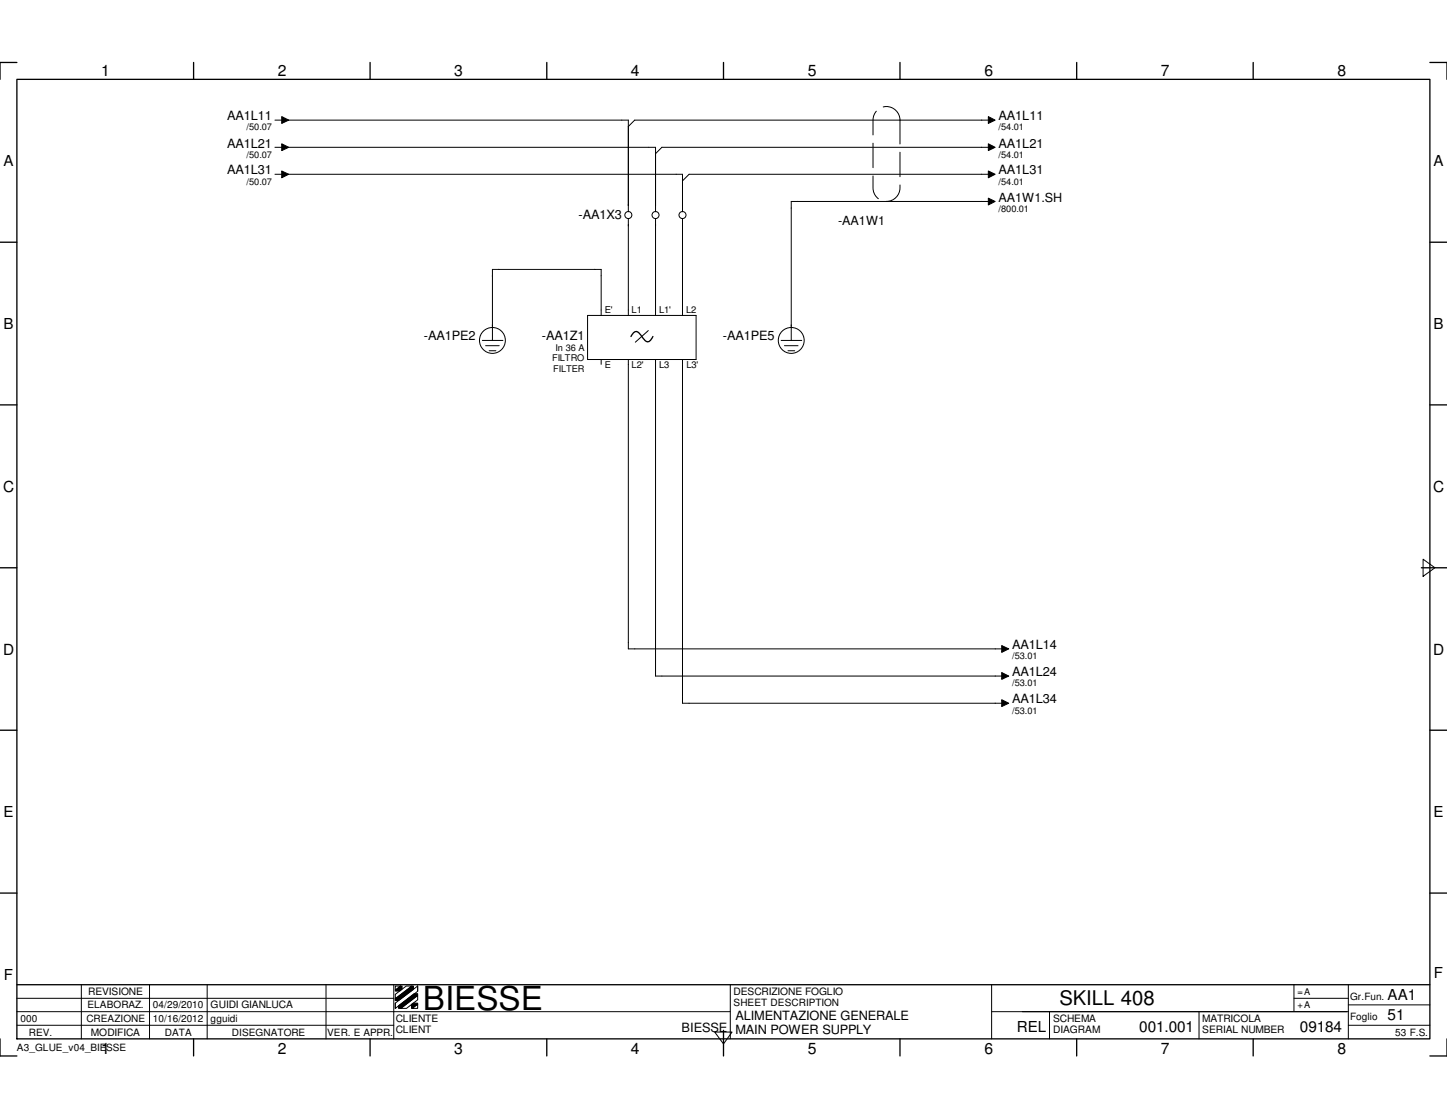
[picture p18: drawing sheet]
<svg xmlns="http://www.w3.org/2000/svg" width="279mm" height="216mm" viewBox="0 0 279 216" stroke-linecap="round" stroke-linejoin="round" font-family="sans-serif">
<defs><g id="words">
<text font-size="6.4" x="81.7" y="195.1">BIESSE</text>
<text font-size="3.9" x="204.6" y="194.1">SKILL 408</text>
<g font-size="3">
<text x="19.5" y="14.7">1</text>
<text x="53.6" y="14.7">2</text>
<text x="87.7" y="14.7">3</text>
<text x="121.8" y="14.7">4</text>
<text x="156" y="14.7">5</text>
<text x="190.1" y="14.7">6</text>
<text x="224.2" y="14.7">7</text>
<text x="258.2" y="14.7">8</text>
<text x=".6" y="95">C</text>
<text x="276.7" y="95">C</text>
<text x=".6" y="126.4">D</text>
<text x="276.7" y="126.4">D</text>
<text x="267.9" y="197">51</text>
<text x="19.5" y="203.5">1</text>
<text x="53.6" y="203.5">2</text>
<text x="87.7" y="203.5">3</text>
<text x="121.8" y="203.5">4</text>
<text x="156" y="203.5">5</text>
<text x="190.1" y="203.5">6</text>
<text x="220" y="199.3">001.001</text>
<text x="224.2" y="203.5">7</text>
<text x="251" y="199.3">09184</text>
<text x="258.2" y="203.5">8</text>
</g>
<g font-size="2.9">
<text x=".7" y="32.1">A</text>
<text x="276.8" y="32.1">A</text>
<text x=".7" y="63.5">B</text>
<text x="276.8" y="63.5">B</text>
<text x=".7" y="157.9">E</text>
<text x="276.8" y="157.9">E</text>
<text x=".8" y="189.2">F</text>
<text x="276.9" y="188.9">F</text>
<text x="267.9" y="193.1">AA1</text>
<text x="196.3" y="199.3">REL</text>
</g>
<g font-size="2.5">
<text x="43.9" y="23.2">AA1L11</text>
<text x="192.8" y="23.2">AA1L11</text>
<text x="43.9" y="28.5">AA1L21</text>
<text x="192.8" y="28.5">AA1L21</text>
<text x="43.9" y="33.7">AA1L31</text>
<text x="192.8" y="33.7">AA1L31</text>
<text x="111.7" y="42.2">-AA1X3</text>
<text x="81.8" y="65.7">-AA1PE2</text>
<text x="104.6" y="65.7">-AA1Z1</text>
<text x="139.6" y="65.7">-AA1PE5</text>
<text x="195.5" y="125.3">AA1L14</text>
<text x="195.5" y="130.6">AA1L24</text>
<text x="195.5" y="135.8">AA1L34</text>
<text x="142" y="197">ALIMENTAZIONE GENERALE</text>
<text x="131.6" y="199.3">BIESSE</text>
<text x="142" y="199.8">MAIN POWER SUPPLY</text>
</g>
<g font-size="2.4">
<text x="192.8" y="38.9">AA1W1.SH</text>
<text x="161.8" y="43.5">-AA1W1</text>
</g>
<g font-size="2">
<text x="17" y="192.1">REVISIONE</text>
<text x="40.6" y="194.7">GUIDI GIANLUCA</text>
<text x="76.4" y="197.4">CLIENTE</text>
<text x="141.6" y="192.1">DESCRIZIONE FOGLIO</text>
<text x="203.3" y="197.4">SCHEMA</text>
<text x="232.2" y="197.4">MATRICOLA</text>
<text x="17.6" y="200">MODIFICA</text>
<text x="76.4" y="199.6">CLIENT</text>
<text x="203.3" y="199.6">DIAGRAM</text>
<text x="232.2" y="199.6">SERIAL NUMBER</text>
</g>
<g font-size="1.9">
<text x="3.9" y="197.4">000</text>
<text x="16.7" y="197.4">CREAZIONE</text>
<text x="16.9" y="194.7">ELABORAZ.</text>
<text x="29.5" y="194.7">04/29/2010</text>
<text x="29.5" y="197.4">10/16/2012</text>
<text x="40.6" y="197.4">gguidi</text>
<text x="141.6" y="194.4">SHEET DESCRIPTION</text>
<text x="260.7" y="197">Foglio</text>
<text x="260.7" y="193.1">Gr.Fun.</text>
<text x="3.3" y="202.9">A3_GLUE_v04_BIESSE</text>
<text x="5.6" y="200">REV.</text>
<text x="31.8" y="200">DATA</text>
<text x="44.8" y="200">DISEGNATORE</text>
<text x="63.2" y="200">VER. E APPR.</text>
<text x="269.4" y="200">53 F.S.</text>
</g>
<g font-size="1.8">
<text x="47.6" y="25.2">/50.07</text>
<text x="192.8" y="25.2">/54.01</text>
<text x="47.6" y="30.4">/50.07</text>
<text x="47.6" y="35.7">/50.07</text>
<text x="192.8" y="30.4">/54.01</text>
<text x="192.8" y="35.7">/54.01</text>
<text x="192.8" y="40.9">/800.01</text>
<text x="116.8" y="60.5">E'</text>
<text x="122" y="60.5">L1</text>
<text x="127.3" y="60.5">L1'</text>
<text x="132.5" y="60.5">L2</text>
<text x="106.6" y="69.7">FILTRO</text>
<text x="106.8" y="71.8">FILTER</text>
<text x="107.3" y="67.7">In 36 A</text>
<text x="116.8" y="71">E</text>
<text x="122" y="71">L2'</text>
<text x="127.3" y="71">L3</text>
<text x="132.5" y="71">L3'</text>
<text x="195.5" y="127.3">/53.01</text>
<text x="195.5" y="132.5">/53.01</text>
<text x="195.5" y="137.8">/53.01</text>
<text x="250.5" y="192.1">=A</text>
<text x="250.5" y="194.7">+A</text>
</g>
</g></defs>
<g fill="none" stroke="#000" stroke-width=".25">
<path d="M3.3 15.3h272.8v185.3h-272.8zM3.3 12.1h-3.3v3.2M37.4 12.1v3.2M71.5 12.1v3.2M105.6 12.1v3.2M139.7 12.1v3.2M173.8 12.1v3.2M207.9 12.1v3.2M242 12.1v3.2M276.1 12.1h3.3v3.2M0 46.8h3.3M276.1 46.8h3.3"/>
<path d="M0 78.2h3.3M121.8 65l.5-.7 .3-.3a1.47 1.47 0 0 1 1.4 1 1.37 1.37 0 0 0 1.3 1l.4-.3 .4-.7M276.1 78.2h3.3M0 109.6h3.3M274.4 109.6h5M0 141h3.3M276.1 141h3.3M0 172.5h3.3M276.1 172.5h3.3M3.3 190.2h272.8M139.7 199v4.9M0 200.6v3.3h3.3"/>
<path d="M37.4 200.6v3.3M71.5 200.6v3.3M105.6 200.6v3.3M173.8 200.6v3.3M207.9 200.6v3.3M242 200.6v3.3M279.4 200.6v3.3h-3.3"/>
</g>
<g fill="none" stroke="#000" stroke-width=".19">
<path d="M53.1 23.2h2M53.1 28.4h2M53.1 33.7h2M54.4 22.5l1.4 .7-1.4 .6zM54.4 27.8l1.4 .6-1.4 .7zM54.4 33l1.4 .7-1.4 .6zM55.7 23.2h65.6v17.7M55.7 28.4h70.9v12.5M55.7 33.7h76.1v7.2M190.8 22.5l1.4 .7-1.4 .6zM190.8 27.8l1.4 .6-1.4 .7zM190.8 33l1.4 .7-1.4 .6z"/>
<path d="M190.8 38.3l1.4 .6-1.4 .7zM191.5 23.2h-68.9l-1.3 1.2M191.5 28.4h-63.7l-1.2 1.3M191.5 33.7h-58.4l-1.3 1.2M191.5 38.9h-38.7v26.8M121.3 42.2v18.7M126.6 42.2v18.7M131.8 42.2v18.7M93.1 65.7h4M93.8 66.8h2.6M94.4 67.7h1.4M113.5 60.9h20.9v8.5h-20.9z"/>
<path d="M116.1 60.9v-8.9h-21v13.7M116.1 69.4v1M121.3 69.4v55.9h72.8M125.2 63.8l-2.5 2.3M126.6 69.4v61.2h67.5M131.8 69.4v66.4h62.3M150.8 65.7h4M151.5 66.8h2.6M152.1 67.7h1.4M274.8 108l2.3 1.6-2.3 1.7zM193.4 124.7l1.4 .6-1.4 .7zM193.4 129.9l1.4 .7-1.4 .6z"/>
<path d="M193.4 135.1l1.4 .7-1.4 .6zM3.3 195.4h137.7M3.3 198h72.7M3.3 192.8h72.7M15.7 190.2v10.4M28.9 190.2v10.4M40 190.2v10.4M62.9 190.2v10.4M76 190.2v10.4M76.3 192.9l3.2-2.5h.3v.7l-2.8 2.1h-.7zM76.3 191.2l1-.8h.3v.6l-.4 .4h-.9zM76.3 193.7l4.3-3.3v1l-4.3 3.3z"/>
<path d="M76.3 192l2.1-1.6h1.1l-3.2 2.5zM76.3 190.4h1l-1 .8zM76.3 192.9v.4M76.3 193.7v1M77 194.2l3-2.3h.6v.3l-3.2 2.5h-.4zM77.4 194.7l3.2-2.5v.9l-2.1 1.6zM79.5 194l.3-.3h.8v.2l-1 .8h-.1zM79.6 194.7l1-.8v.8zM80.6 190.4v1M138 199.3h3.4l-1.7 2.3zM141 190.2v10.4M191.5 195.4h68.8"/>
<path d="M191.5 190.2v10.4M202.6 195.4v5.2M231.5 195.4v5.2M249.9 192.8h10.4M249.9 190.2v5.2M260.3 190.2v10.4M260.3 198h15.8M260.3 194.1h15.8"/>
<circle cx="121.3" cy="41.5" r=".68"/>
<circle cx="126.6" cy="41.5" r=".68"/>
<circle cx="131.8" cy="41.5" r=".68"/>
<circle cx="95.1" cy="65.7" r="2.5"/>
<circle cx="152.8" cy="65.7" r="2.5"/>
</g>
<g fill="#000">
<path d="M54.4 22.5l1.4 .7-1.4 .6zM54.4 27.8l1.4 .6-1.4 .7zM54.4 33l1.4 .7-1.4 .6zM190.8 22.5l1.4 .7-1.4 .6zM190.8 27.8l1.4 .6-1.4 .7zM190.8 33l1.4 .7-1.4 .6zM190.8 38.3l1.4 .6-1.4 .7zM193.4 124.7l1.4 .6-1.4 .7zM193.4 129.9l1.4 .7-1.4 .6zM193.4 135.1l1.4 .7-1.4 .6z"/>
<path d="M76.3 191.2l1-.8h.3v.6l-.4 .4h-.9z" fill-rule="evenodd"/>
<path d="M77 194.2l3-2.3h.6v.3l-3.2 2.5h-.4z" fill-rule="evenodd"/>
<path d="M76.3 192.9l3.2-2.5h.3v.7l-2.8 2.1h-.7z" fill-rule="evenodd"/>
<path d="M79.5 194l.3-.3h.8v.2l-1 .8h-.1z" fill-rule="evenodd"/>
</g>
<path d="M169.5 21.2a2.61 2.61 0 0 1 2.8-.4 2.61 2.61 0 0 1 1.5 2.4v13.1a2.6 2.6 0 0 1-2.6 2.6 2.6 2.6 0 0 1-2.6-2.6v-13.1a2.64 2.64 0 0 1 .9-2zM171.2 38.9h.1" fill="none" stroke="#000" stroke-width=".19" stroke-dasharray="4.7 1.6"/>
<use href="#words"/>
</svg>
